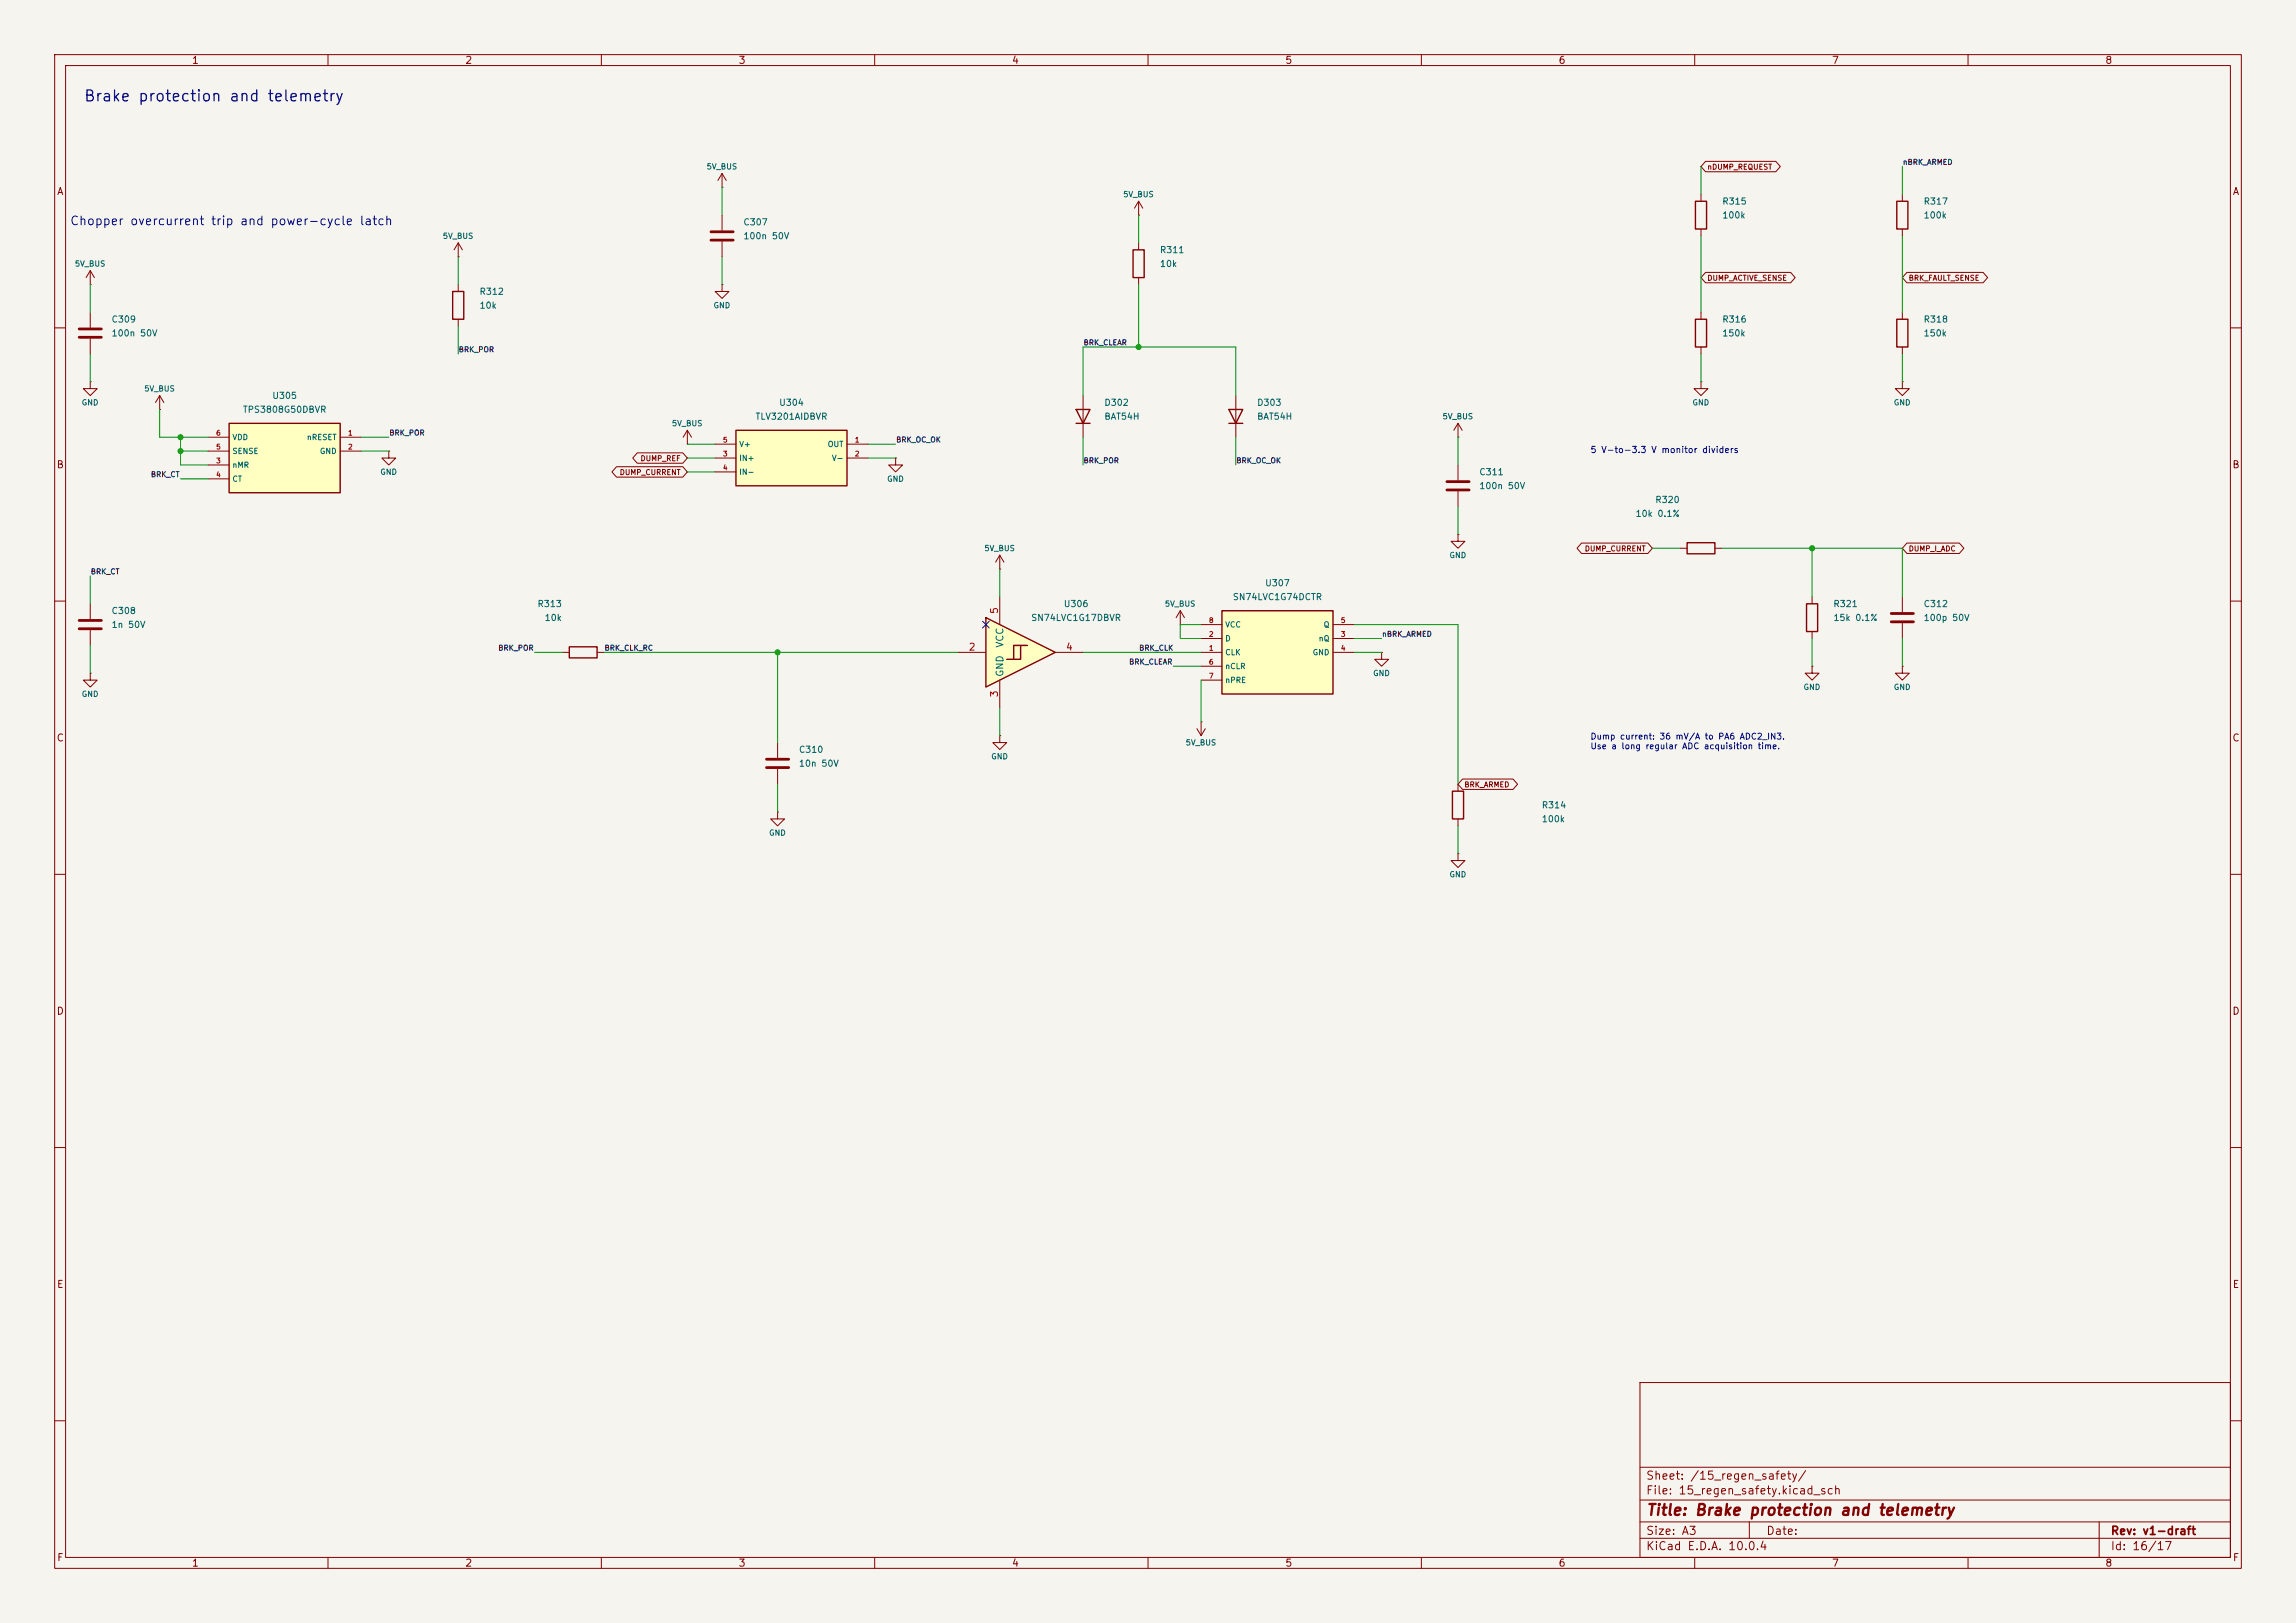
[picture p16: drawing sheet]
<svg xmlns="http://www.w3.org/2000/svg" width="420mm" height="297mm" viewBox="0 0 420 297" stroke-linecap="round" stroke-linejoin="round" font-family="sans-serif">
<defs><g id="words">
<text font-size="2" fill="#0000c2" x="15.2" y="19.1">Brake protection and telemetry</text>
<text font-size="2" fill="#840000" x="301" y="277.8">Title: Brake protection and telemetry</text>
<text font-size="1.6" fill="#0000c2" x="12.7" y="41.6">Chopper overcurrent trip and power-cycle latch</text>
<g font-size="1.5" fill="#840000">
<text x="301" y="273.8">File: 15_regen_safety.kicad_sch</text>
<text x="301" y="271.1">Sheet: /15_regen_safety/</text>
<text x="301" y="281.2">Size: A3</text>
<text x="323" y="281.2">Date:</text>
<text x="386" y="281.2">Rev: v1-draft</text>
<text x="301" y="284">KiCad E.D.A. 10.0.4</text>
<text x="386" y="284">Id: 16/17</text>
</g>
<g font-size="1.3" fill="#840000">
<text x="35" y="12">1</text>
<text x="85" y="12">2</text>
<text x="135" y="12">3</text>
<text x="185" y="12">4</text>
<text x="235" y="12">5</text>
<text x="285" y="12">6</text>
<text x="335" y="12">7</text>
<text x="385" y="12">8</text>
<text x="10.3" y="36">A</text>
<text x="408.3" y="36">A</text>
<text x="10.3" y="86">B</text>
<text x="408.2" y="86">B</text>
<text x="10.3" y="136">C</text>
<text x="408.2" y="136">C</text>
<text x="10.3" y="186">D</text>
<text x="408.2" y="186">D</text>
<text x="10.3" y="236">E</text>
<text x="408.3" y="236">E</text>
<text x="10.3" y="286">F</text>
<text x="35" y="287">1</text>
<text x="85" y="287">2</text>
<text x="135" y="287">3</text>
<text x="185" y="287">4</text>
<text x="235" y="287">5</text>
<text x="285" y="287">6</text>
<text x="335" y="287">7</text>
<text x="385" y="287">8</text>
<text x="408.3" y="286">F</text>
</g>
<g font-size="1.3" fill="#a90000">
<text x="182.9" y="112.5" transform="rotate(-90 182.9 112.5)">5</text>
<text x="177.1" y="119.4">2</text>
<text x="194.9" y="119.4">4</text>
<text x="182.9" y="127.7" transform="rotate(-90 182.9 127.7)">3</text>
</g>
<g font-size="1.3" fill="#006464">
<text x="183.9" y="118.6" transform="rotate(-90 183.9 118.6)">VCC</text>
<text x="183.9" y="124" transform="rotate(-90 183.9 124)">GND</text>
</g>
<g font-size="1.2" fill="#006464">
<text x="135.9" y="41.5">C307</text>
<text x="314.9" y="37.7">R315</text>
<text x="314.9" y="40.2">100k</text>
<text x="351.8" y="37.7">R317</text>
<text x="351.8" y="40.2">100k</text>
<text x="135.9" y="44.1">100n 50V</text>
<text x="212.1" y="46.6">R311</text>
<text x="212.1" y="49.1">10k</text>
<text x="20.3" y="59.3">C309</text>
<text x="87.6" y="54.2">R312</text>
<text x="87.6" y="56.8">10k</text>
<text x="314.9" y="59.3">R316</text>
<text x="351.8" y="59.3">R318</text>
<text x="20.3" y="61.8">100n 50V</text>
<text x="314.9" y="61.8">150k</text>
<text x="351.8" y="61.8">150k</text>
<text x="44.3" y="75.8">TPS3808G50DBVR</text>
<text x="49.7" y="73.3">U305</text>
<text x="138.1" y="77.1">TLV3201AIDBVR</text>
<text x="142.4" y="74.5">U304</text>
<text x="201.9" y="77.1">BAT54H</text>
<text x="201.9" y="74.5">D302</text>
<text x="229.9" y="77.1">BAT54H</text>
<text x="229.9" y="74.5">D303</text>
<text x="270.5" y="87.2">C311</text>
<text x="270.5" y="89.8">100n 50V</text>
<text x="299.1" y="94.9">10k 0.1%</text>
<text x="302.7" y="92.3">R320</text>
<text x="231.3" y="107.6">U307</text>
<text x="20.3" y="112.6">C308</text>
<text x="98.2" y="111.4">R313</text>
<text x="99.5" y="113.9">10k</text>
<text x="188.5" y="113.9">SN74LVC1G17DBVR</text>
<text x="194.5" y="111.4">U306</text>
<text x="225.4" y="110.1">SN74LVC1G74DCTR</text>
<text x="335.3" y="113.9">15k 0.1%</text>
<text x="335.3" y="111.4">R321</text>
<text x="351.8" y="111.4">C312</text>
<text x="351.8" y="113.9">100p 50V</text>
<text x="20.3" y="115.2">1n 50V</text>
<text x="146" y="138">C310</text>
<text x="146" y="140.6">10n 50V</text>
<text x="281.9" y="148.2">R314</text>
<text x="281.9" y="150.7">100k</text>
</g>
<text font-size="1.2" fill="#0000c2" x="290.8" y="83.2">5 V-to-3.3 V monitor dividers</text>
<g font-size="1.1" fill="#0000c2">
<text x="290.8" y="135.6">Dump current: 36 mV/A to PA6 ADC2_IN3.</text>
<text x="290.8" y="137.4">Use a long regular ADC acquisition time.</text>
</g>
<g font-size="1" fill="#006464">
<text x="129.2" y="31.2">5V_BUS</text>
<text x="205.4" y="36.3">5V_BUS</text>
<text x="80.9" y="43.9">5V_BUS</text>
<text x="13.6" y="49">5V_BUS</text>
<text x="130.4" y="56.6">GND</text>
<text x="26.3" y="71.9">5V_BUS</text>
<text x="14.9" y="74.4">GND</text>
<text x="263.8" y="77">5V_BUS</text>
<text x="309.5" y="74.4">GND</text>
<text x="346.3" y="74.4">GND</text>
<text x="42.4" y="83.3">SENSE</text>
<text x="42.4" y="80.8">VDD</text>
<text x="56" y="80.8">nRESET</text>
<text x="58.4" y="83.3">GND</text>
<text x="122.8" y="78.2">5V_BUS</text>
<text x="135.1" y="82">V+</text>
<text x="151.3" y="82">OUT</text>
<text x="42.4" y="85.9">nMR</text>
<text x="42.4" y="88.4">CT</text>
<text x="69.5" y="87.1">GND</text>
<text x="135.1" y="84.6">IN+</text>
<text x="135.1" y="87.1">IN-</text>
<text x="152.1" y="84.6">V-</text>
<text x="162.2" y="88.4">GND</text>
<text x="180" y="101.1">5V_BUS</text>
<text x="265" y="102.4">GND</text>
<text x="213" y="111.3">5V_BUS</text>
<text x="224" y="117.6">D</text>
<text x="224" y="115.1">VCC</text>
<text x="241.1" y="117.6">nQ</text>
<text x="242" y="115.1">Q</text>
<text x="224" y="120.1">CLK</text>
<text x="224" y="122.7">nCLR</text>
<text x="224" y="125.2">nPRE</text>
<text x="240" y="120.1">GND</text>
<text x="251.1" y="124">GND</text>
<text x="14.9" y="127.8">GND</text>
<text x="329.8" y="126.5">GND</text>
<text x="346.3" y="126.5">GND</text>
<text x="216.8" y="136.7">5V_BUS</text>
<text x="181.2" y="139.2">GND</text>
<text x="140.6" y="153.2">GND</text>
<text x="265" y="160.8">GND</text>
</g>
<g font-size="1" fill="#840000">
<text x="312.2" y="31.3">nDUMP_REQUEST</text>
<text x="312.2" y="51.6">DUMP_ACTIVE_SENSE</text>
<text x="349" y="51.6">BRK_FAULT_SENSE</text>
<text x="113.3" y="87.2">DUMP_CURRENT</text>
<text x="117.1" y="84.6">DUMP_REF</text>
<text x="289.8" y="101.1">DUMP_CURRENT</text>
<text x="349" y="101.1">DUMP_I_ADC</text>
<text x="267.8" y="144.3">BRK_ARMED</text>
</g>
<g font-size="1" fill="#0f0f0f">
<text x="348" y="30.4">nBRK_ARMED</text>
<text x="83.8" y="64.7">BRK_POR</text>
<text x="198.1" y="63.4">BRK_CLEAR</text>
<text x="71.1" y="79.9">BRK_POR</text>
<text x="163.8" y="81.2">BRK_OC_OK</text>
<text x="27.5" y="87.5">BRK_CT</text>
<text x="198.1" y="85">BRK_POR</text>
<text x="226.1" y="85">BRK_OC_OK</text>
<text x="16.5" y="105.3">BRK_CT</text>
<text x="91.1" y="119.3">BRK_POR</text>
<text x="110.5" y="119.3">BRK_CLK_RC</text>
<text x="208.3" y="119.3">BRK_CLK</text>
<text x="252.7" y="116.7">nBRK_ARMED</text>
<text x="206.4" y="121.8">BRK_CLEAR</text>
</g>
<g font-size=".9" fill="#a90000">
<text x="39.4" y="82.5">5</text>
<text x="39.4" y="79.9">6</text>
<text x="63.6" y="79.9">1</text>
<text x="63.6" y="82.5">2</text>
<text x="132.1" y="83.7">3</text>
<text x="132.1" y="81.2">5</text>
<text x="156.3" y="81.2">1</text>
<text x="156.3" y="83.7">2</text>
<text x="39.4" y="85">3</text>
<text x="39.4" y="87.5">4</text>
<text x="132.1" y="86.3">4</text>
<text x="221" y="119.3">1</text>
<text x="221" y="116.7">2</text>
<text x="221" y="114.2">8</text>
<text x="245.2" y="116.7">3</text>
<text x="245.2" y="119.3">4</text>
<text x="245.2" y="114.2">5</text>
<text x="221" y="121.8">6</text>
<text x="221" y="124.4">7</text>
</g>
</g></defs>
<path d="M0 0h420v297h-420z" fill="#f5f4ef" stroke="#f5f4ef" stroke-width=".18"/>
<g fill="none" stroke="#840000" stroke-width=".18">
<path d="M10 10h400v277h-400zM12 12h396v273h-396zM60 10v2M110 10v2M160 10v2M210 10v2M260 10v2M310 10v2M360 10v2M132.1 34.3h.1M132.1 31.8v2.5M132.1 39.4v2.8"/>
<path d="M132.1 31.8l-.8 1.2M132.1 31.8l.7 1.2M348 35.6v1.2M83.8 47h.1M83.8 44.5l-.7 1.2M83.8 44.5l.8 1.2M83.8 44.5v2.5M83.8 52.1v1.2M83.8 58.4v1.3M132.1 52.1v1.2h1.2l-1.2 1.3-1.3-1.3h1.3M132.1 52.1h.1M132.1 44.2v2.8"/>
<path d="M348 41.9v1.3M348 57.2v1.2M10 60h2M16.5 69.9v1.2h1.3l-1.3 1.3-1.3-1.3h1.3M16.5 69.9h.1M125.7 78.7l-.7 1.3M125.7 78.7l.8 1.3M125.7 78.7v2.6M198.1 72.4v7.6M266.7 77.5v2.5M266.7 77.5l-.8 1.2M266.7 77.5l.8 1.2"/>
<path d="M348 63.5v1.3M408 60h2M71.1 82.6v1.2h1.3l-1.3 1.3-1.3-1.3h1.3M71.1 82.6h.1M125.7 81.3h.1M163.8 83.8v1.3h1.3l-1.3 1.3-1.2-1.3h1.2M163.8 83.8h.1M266.7 97.8v1.3h1.3l-1.3 1.2-1.3-1.2h1.3M266.7 97.8h.1M266.7 80h.1M266.7 85.1v2.8M266.7 89.9v2.8"/>
<path d="M10 110h2M16.5 110.5v2.8M16.5 115.3v2.8M102.9 119.4h1.2M109.2 119.4h1.3M307.3 100.3h1.3M313.7 100.3h1.3M408 110h2M16.5 123.2v1.3h1.3l-1.3 1.2-1.3-1.2h1.3M16.5 123.2h.1M142.2 135.9v2.8M331.5 121.9v1.3h1.2l-1.2 1.3-1.3-1.3h1.3"/>
<path d="M331.5 121.9h.1M10 160h2M142.2 148.6v1.3h1.3l-1.3 1.2-1.2-1.2h1.2M142.2 148.6h.1M142.2 140.7v2.8M266.7 143.5v1.3M266.7 149.9v1.2M408 160h2M10 210h2M408 210h2M300 253h108v32h-108zM10 260h2"/>
<path d="M300 278.5h108M300 274.5h108M300 268.5h108M320 278.5v3M384 278.5v6.5M408 260h2M60 285v2M110 285v2M160 285v2M210 285v2M260 285v2M300 281.5h108"/>
<path d="M310 285v2M360 285v2"/>
</g>
<path d="M130 42.4h4.1M130 43.9h4.1M264.7 88.1h4M264.7 89.7h4M14.5 113.5h4M14.5 115.1h4M140.2 138.9h4.1M140.2 140.5h4.1" fill="none" stroke="#840000" stroke-width=".51"/>
<path d="M347 36.8h2v5.1h-2zM82.8 53.3h2v5.1h-2zM347 58.4h2v5.1h-2zM196.8 74.9h2.6l-1.3 2.6zM196.8 77.5h2.6M308.6 99.3h5.1v2h-5.1zM104.1 118.4h5.1v2h-5.1zM265.7 144.8h2v5.1h-2z" fill="none" stroke="#840000" stroke-width=".25"/>
<path d="M134.6 78.7h20.3v10.2h-20.3z" fill="#ffffc2"/>
<path d="M134.6 78.7h20.3v10.2h-20.3zM330.5 110.5h2v5.1h-2z" fill="none" stroke="#840000" stroke-width=".25"/>
<g fill="none" stroke="#840000" stroke-width=".18">
<path d="M29.2 74.9h.1M29.2 72.4l-.8 1.3M29.2 72.4l.8 1.3M29.2 72.4v2.5M130.8 81.3h3.8M130.8 83.8h3.8M130.8 86.4h3.8M154.9 81.3h3.8M154.9 83.8h3.8M331.5 109.2v1.3M331.5 115.6v1.2M218.9 133.4l.8 1.2"/>
<path d="M219.7 132.1h.1M219.7 132.1v2.5M220.5 133.4l-.8 1.2M348 121.9v1.3h1.2l-1.2 1.3-1.3-1.3h1.3M348 121.9h.1M266.7 156.2v1.3h1.3l-1.3 1.3-1.3-1.3h1.3M266.7 156.2h.1"/>
</g>
<path d="M223.5 111.8h20.3v15.2h-20.3z" fill="#ffffc2"/>
<path d="M310.1 36.8h2.1v5.1h-2.1zM310.1 58.4h2.1v5.1h-2.1zM224.8 74.9h2.5l-1.2 2.6zM224.8 77.5h2.5M223.5 111.8h20.3v15.2h-20.3z" fill="none" stroke="#840000" stroke-width=".25"/>
<g fill="none" stroke="#840000" stroke-width=".18">
<path d="M208.3 39.4h.1M208.3 36.8l-.8 1.3M208.3 36.8l.7 1.3M208.3 36.8v2.6M311.1 35.6v1.2M311.1 41.9v1.3M311.1 57.2v1.2M226.1 72.4v7.6M311.1 69.9v1.2h1.3l-1.3 1.3-1.2-1.3h1.2M311.1 69.9h.1M311.1 63.5v1.3M348 69.9v1.2h1.2l-1.2 1.3-1.3-1.3h1.3"/>
<path d="M348 69.9h.1M215.9 114.3h.1M215.9 111.8l-.8 1.2M215.9 111.8l.8 1.2M215.9 111.8v2.5M219.7 119.4h3.8M219.7 116.8h3.8M219.7 114.3h3.8M243.8 119.4h3.8M243.8 116.8h3.8M243.8 114.3h3.8M219.7 121.9h3.8"/>
<path d="M219.7 124.5h3.8"/>
</g>
<path d="M41.9 77.5h20.3v12.7h-20.3z" fill="#ffffc2"/>
<path d="M207.3 45.7h2v5.1h-2zM41.9 77.5h20.3v12.7h-20.3z" fill="none" stroke="#840000" stroke-width=".25"/>
<g fill="none" stroke="#840000" stroke-width=".18">
<path d="M208.3 44.5v1.2M208.3 50.8v1.3M38.1 80h3.8M38.1 82.6h3.8M38.1 85.1h3.8M38.1 87.6h3.8M62.2 80h3.8M62.2 82.6h3.8M182.9 104.1h.1M182.9 101.6l-.8 1.3M182.9 101.6l.7 1.3M182.9 101.6v2.5"/>
<path d="M252.7 119.4v1.3h1.3l-1.3 1.2-1.2-1.2h1.2M252.7 119.4h.1M348 109.2v2.8M348 114v2.8"/>
</g>
<path d="M345.9 112.3h4.1M345.9 113.8h4.1" fill="none" stroke="#840000" stroke-width=".51"/>
<g fill="#ffffc2">
<path d="M180.3 113l12.7 6.4-12.7 6.3z"/>
<path d="M185.4 118.1h1.3l-2.6 2.6h1.3z"/>
<path d="M186.7 118.1v2.6h-1.3l2.6-2.6z"/>
</g>
<path d="M180.3 113l12.7 6.4-12.7 6.3zM186.7 118.1h-1.3v2.6h-1.3M188 118.1h-1.3v2.6h-1.3" fill="none" stroke="#840000" stroke-width=".25"/>
<g fill="none" stroke="#840000" stroke-width=".18">
<path d="M312 29.5h12.8l.9 1-.9 .9h-12.8l-.9-.9zM16.5 52.1h.1M16.5 49.5v2.6M16.5 57.2v2.7M16.5 49.5l-.8 1.3M16.5 49.5l.8 1.3M312 49.8h15.5l.9 1-.9 1h-15.5l-.9-1zM348.8 49.8h13.9l.9 1-.9 1h-13.9l-.8-1zM16.5 62v2.8M112.8 85.4h12.1l.8 1-.8 .9h-12.1l-.9-.9zM116.6 82.9h8.3l.8 .9-.8 1h-8.3l-.9-1zM289.3 99.4h12.1l.9 .9-.9 1h-12.1l-.8-1z"/>
<path d="M348.8 99.4h9.6l.8 .9-.8 1h-9.6l-.8-1zM175.3 119.4h5M182.9 109.2v5.1M193 119.4h5.1M182.9 134.6v1.3h1.2l-1.2 1.3-1.3-1.3h1.3M182.9 134.6h.1M182.9 124.5v5M267.5 142.6h9.3l.8 .9-.8 1h-9.3l-.8-1z"/>
</g>
<path d="M14.5 60.2h4M14.5 61.7h4" fill="none" stroke="#840000" stroke-width=".51"/>
<g fill="none" stroke="#009600" stroke-width=".18">
<path d="M132.1 34.3v5.1M208.3 39.4v5.1M311.1 30.5v5.1M348 30.5v5.1M16.5 52.1v5.1M83.8 47v5.1M83.8 59.7v5.1M132.1 47v5.1M208.3 52.1v11.4M311.1 43.2v14M348 43.2v14M16.5 64.8v5.1"/>
<path d="M29.2 74.9v5.1h8.9M198.1 72.4v-8.9h28v8.9M311.1 64.8v5.1M348 64.8v5.1M33 80v5.1h5.1M33 82.6h5.1M33 87.6h5.1M66 82.6h5.1M66 80h5.1M125.7 83.8h5.1M125.7 81.3h5.1M125.7 86.4h5.1"/>
<path d="M158.7 83.8h5.1M158.7 81.3h5.1M198.1 80v5.1M226.1 80v5.1M266.7 80v5.1M266.7 92.7v5.1M16.5 105.4v5.1M16.5 118.1v5.1M97.8 119.4h5.1M110.5 119.4h64.8M142.2 119.4v16.5M182.9 104.1v5.1"/>
<path d="M198.1 119.4h21.6M219.7 114.3h-3.8v2.5h3.8M247.6 119.4h5.1M247.6 114.3h19.1v29.2M247.6 116.8h5.1M302.3 100.3h5M315 100.3h33v8.9M331.5 100.3v8.9M331.5 116.8v5.1M348 116.8v5.1M182.9 129.5v5.1M214.6 121.9h5.1"/>
<path d="M219.7 124.5v7.6M142.2 143.5v5.1M266.7 151.1v5.1"/>
</g>
<path d="M179.7 113.7l1.2 1.2M180.9 113.7l-1.2 1.2" fill="none" stroke="#000084" stroke-width=".18"/>
<g fill="#009600" stroke="#009600" stroke-width=".18">
<circle cx="331.5" cy="100.3" r=".46"/>
<circle cx="33" cy="80" r=".46"/>
<circle cx="33" cy="82.6" r=".46"/>
<circle cx="208.3" cy="63.5" r=".46"/>
<circle cx="142.2" cy="119.4" r=".46"/>
</g>
<use href="#words"/>
</svg>
